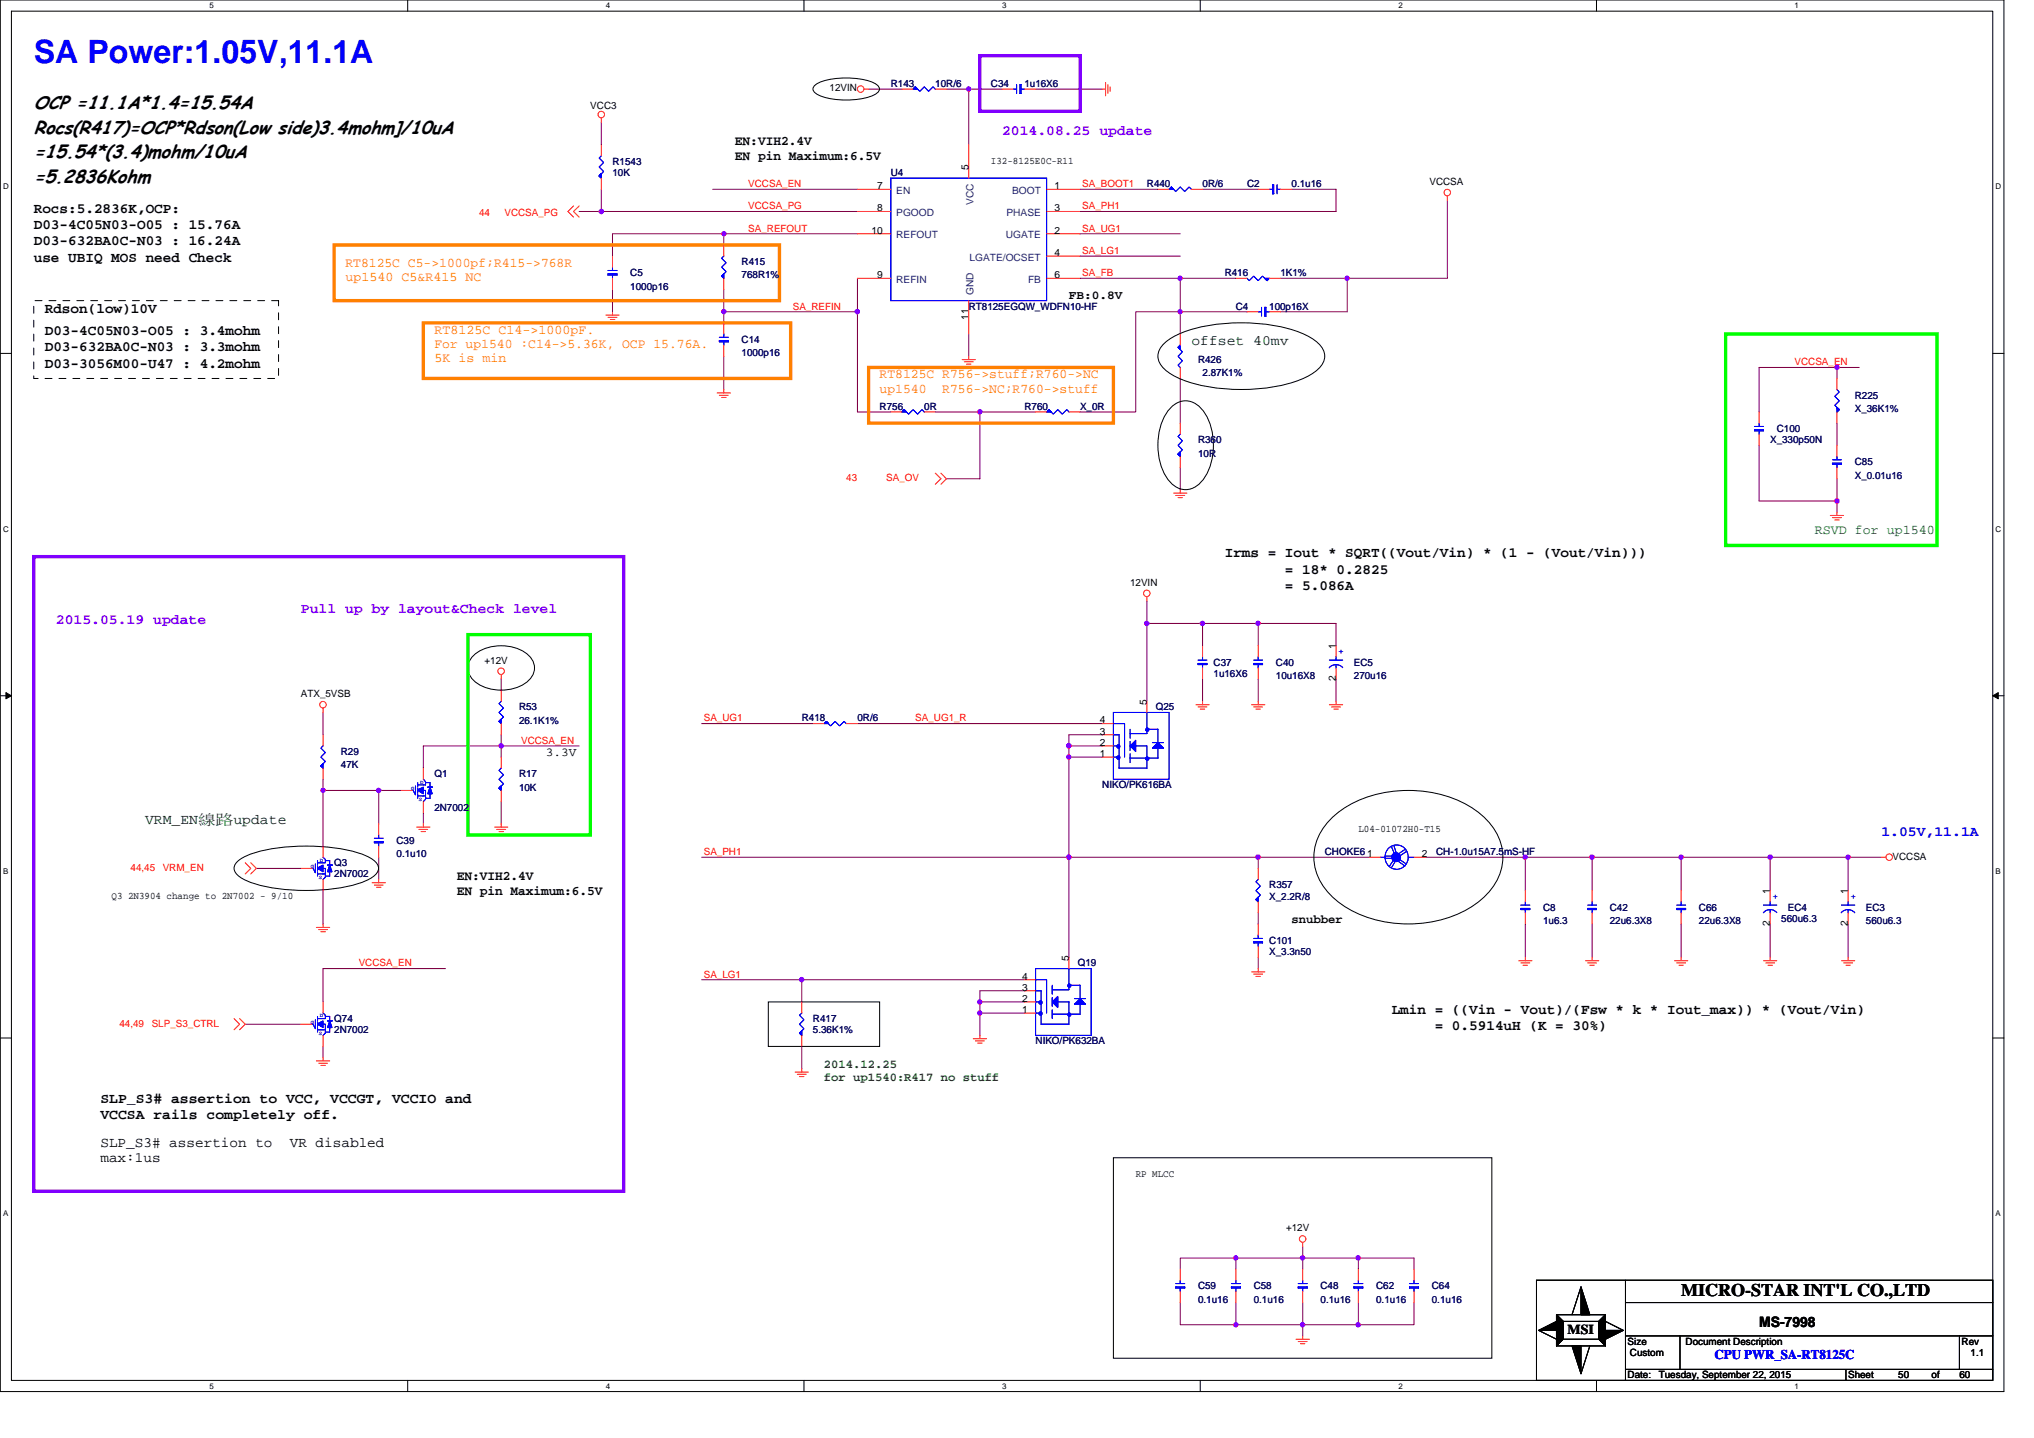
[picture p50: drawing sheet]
<svg xmlns="http://www.w3.org/2000/svg" width="297mm" height="210mm" viewBox="0 0 297 210" stroke-linecap="round" stroke-linejoin="round" font-family="sans-serif">
<defs><g id="words">
<text font-size="4.7" fill="#00f" x="4.9" y="9.2">SA Power:1.05V,11.1A</text>
<g font-size="2.7">
<text x="4.9" y="15.9">OCP =11.1A*1.4=15.54A</text>
<text x="4.9" y="23.1">=15.54*(3.4)mohm/10uA</text>
<text x="4.9" y="19.5">Rocs(R417)=OCP*Rdson(Low side)3.4mohm]/10uA</text>
<text x="4.9" y="26.7">=5.2836Kohm</text>
</g>
<text font-size="2.6" x="245.5" y="189.3">MICRO-STAR INT'L CO.,LTD</text>
<g font-size="2.1" fill="#8000ff">
<text x="146.3" y="19.6">2014.08.25 update</text>
<text x="43.9" y="89.5">Pull up by layout&amp;Check level</text>
<text x="8.2" y="91.2">2015.05.19 update</text>
</g>
<g font-size="2.1">
<text x="4.9" y="31">Rocs:5.2836K,OCP:</text>
<text x="4.9" y="33.4">D03-4C05N03-O05 : 15.76A</text>
<text x="4.9" y="35.8">D03-632BA0C-N03 : 16.24A</text>
<text x="4.9" y="38.2">use UBIQ MOS need Check</text>
<text x="6.5" y="45.7">Rdson(low)10V</text>
<text x="6.5" y="48.9">D03-4C05N03-O05 : 3.4mohm</text>
<text x="6.5" y="51.3">D03-632BA0C-N03 : 3.3mohm</text>
<text x="6.5" y="53.7">D03-3056M00-U47 : 4.2mohm</text>
<text x="178.9" y="81.4">Irms = Iout * SQRT((Vout/Vin) * (1 - (Vout/Vin)))</text>
<text x="187.7" y="83.8">= 18* 0.2825</text>
<text x="187.7" y="86.2">= 5.086A</text>
<text x="203.2" y="148.1">Lmin = ((Vin - Vout)/(Fsw * k * Iout_max)) * (Vout/Vin)</text>
<text x="209.5" y="150.5">= 0.5914uH (K = 30%)</text>
<text x="14.7" y="161.1">SLP_S3# assertion to VCC, VCCGT, VCCIO and</text>
<text x="14.7" y="167.5">SLP_S3# assertion to</text>
<text x="14.7" y="163.5">VCCSA rails completely off.</text>
<text x="42.3" y="167.5">VR disabled</text>
<text x="14.7" y="169.7">max:1us</text>
<text x="256.9" y="193.8">MS-7998</text>
</g>
<g font-size="2.1" fill="#004000">
<text x="174" y="50.4">offset 40mv</text>
<text x="21.2" y="120.4">VRM_EN線路update</text>
</g>
<text font-size="2.1" fill="#00f" x="274.8" y="122">1.05V,11.1A</text>
<text font-size="2" x="228.9" y="194.8">MSI</text>
<g font-size="1.9">
<text x="107.3" y="21.1">EN:VIH2.4V</text>
<text x="107.3" y="23.4">EN pin Maximum:6.5V</text>
<text x="66.7" y="128.4">EN:VIH2.4V</text>
<text x="66.7" y="130.7">EN pin Maximum:6.5V</text>
</g>
<g font-size="1.9" fill="#ff8000">
<text x="50.4" y="39">RT8125C C5-&gt;1000pf;R415-&gt;768R</text>
<text x="50.4" y="41.1">up1540 C5&amp;R415 NC</text>
<text x="63.4" y="50.8">For up1540 :C14-&gt;5.36K, OCP 15.76A.</text>
<text x="63.4" y="52.9">5K is min</text>
<text x="63.4" y="48.7">RT8125C C14-&gt;1000pF.</text>
<text x="128.5" y="55.2">RT8125C R756-&gt;stuff;R760-&gt;NC</text>
<text x="128.5" y="57.3">up1540</text>
<text x="137.6" y="57.3">R756-&gt;NC;R760-&gt;stuff</text>
</g>
<text font-size="1.9" fill="#008000" x="265" y="78">RSVD for up1540</text>
<text font-size="1.9" fill="#00f" x="250.4" y="198.5">CPU PWR_SA-RT8125C</text>
<g font-size="1.8">
<text x="156.1" y="43.7">FB:0.8V</text>
<text x="79.7" y="110.3">3.3V</text>
<text x="188.6" y="134.8">snubber</text>
</g>
<g font-size="1.8" fill="#008000">
<text x="120.3" y="155.9">2014.12.25</text>
<text x="120.3" y="157.9">for up1540:R417 no stuff</text>
</g>
<g font-size="1.5">
<text x="86.2" y="15.9">VCC3</text>
<text x="121.2" y="13.4">12VIN</text>
<text x="144.7" y="23.9">I32-8125E0C-R11</text>
<text x="128.1" y="27.6">7</text>
<text x="141.5" y="24.9" transform="rotate(-90 141.5 24.9)">5</text>
<text x="154" y="27.6">1</text>
<text x="208.8" y="27">VCCSA</text>
<text x="127.3" y="34.1">10</text>
<text x="128.1" y="30.9">8</text>
<text x="154" y="30.9">3</text>
<text x="154" y="34.1">2</text>
<text x="128.1" y="40.6">9</text>
<text x="154" y="37.4">4</text>
<text x="154" y="40.6">6</text>
<text x="141.5" y="46.7" transform="rotate(-90 141.5 46.7)">11</text>
<text x="165" y="85.5">12VIN</text>
<text x="195.1" y="94.8" transform="rotate(-90 195.1 94.8)">1</text>
<text x="43.9" y="101.8">ATX_5VSB</text>
<text x="70.8" y="96.9">+12V</text>
<text x="195.1" y="99.5" transform="rotate(-90 195.1 99.5)">2</text>
<text x="160.6" y="107.3">3</text>
<text x="160.6" y="105.6">4</text>
<text x="167.5" y="102.9" transform="rotate(-90 167.5 102.9)">5</text>
<text x="160.6" y="108.9">2</text>
<text x="160.6" y="110.5">1</text>
<text x="198.4" y="121.5">L04-01072H0-T15</text>
<text x="207.6" y="125.2">2</text>
<text x="276.4" y="125.5">VCCSA</text>
<text x="16.3" y="131.2">Q3 2N3904 change to 2N7002 - 9/10</text>
<text x="258.5" y="130.5" transform="rotate(-90 258.5 130.5)">1</text>
<text x="269.9" y="130.5" transform="rotate(-90 269.9 130.5)">1</text>
<text x="258.5" y="135.3" transform="rotate(-90 258.5 135.3)">2</text>
<text x="269.9" y="135.3" transform="rotate(-90 269.9 135.3)">2</text>
<text x="149.3" y="143">4</text>
<text x="156.1" y="140.3" transform="rotate(-90 156.1 140.3)">5</text>
<text x="149.3" y="146.3">2</text>
<text x="149.3" y="144.7">3</text>
<text x="149.3" y="147.9">1</text>
<text x="165.9" y="171.9">RP MLCC</text>
<text x="187.8" y="179.8">+12V</text>
<text x="237.7" y="196.4">Size</text>
<text x="246.2" y="196.4">Document Description</text>
<text x="286.5" y="196.4">Rev</text>
<text x="237.7" y="201.3">Date:</text>
<text x="238" y="198">Custom</text>
<text x="242.2" y="201.3">Tuesday, September 22, 2015</text>
<text x="269.9" y="201.3">Sheet</text>
<text x="277.2" y="201.3">50</text>
<text x="282.1" y="201.3">of</text>
<text x="286.1" y="201.3">60</text>
<text x="287.8" y="198">1.1</text>
</g>
<g font-size="1.5" fill="#000080">
<text x="130.1" y="12.7">R143</text>
<text x="136.6" y="12.7">10R/6</text>
<text x="144.7" y="12.7">C34</text>
<text x="149.6" y="12.7">1u16X6</text>
<text x="89.4" y="24.1">R1543</text>
<text x="89.4" y="25.7">10K</text>
<text x="130.1" y="25.7">U4</text>
<text x="167.5" y="27.3">R440</text>
<text x="175.6" y="27.3">0R/6</text>
<text x="182.1" y="27.3">C2</text>
<text x="188.6" y="27.3">0.1u16</text>
<text x="92.1" y="40.3">C5</text>
<text x="108.3" y="38.7">R415</text>
<text x="108.3" y="40.7">768R1%</text>
<text x="178.9" y="40.3">R416</text>
<text x="187" y="40.3">1K1%</text>
<text x="92.1" y="42.3">1000p16</text>
<text x="141.5" y="45.2">RT8125EGQW_WDFN10-HF</text>
<text x="180.5" y="45.2">C4</text>
<text x="185.4" y="45.2">100p16X</text>
<text x="108.3" y="50.1">C14</text>
<text x="108.3" y="52">1000p16</text>
<text x="175" y="53">R426</text>
<text x="128.5" y="59.8">R756</text>
<text x="135" y="59.8">0R</text>
<text x="149.6" y="59.8">R760</text>
<text x="157.7" y="59.8">X_0R</text>
<text x="175.6" y="55">2.87K1%</text>
<text x="270.9" y="58.2">R225</text>
<text x="175" y="64.7">R360</text>
<text x="258.5" y="64.7">X_330p50N</text>
<text x="259.5" y="63.1">C100</text>
<text x="270.9" y="60.2">X_36K1%</text>
<text x="175" y="66.7">10R</text>
<text x="270.9" y="68">C85</text>
<text x="270.9" y="69.9">X_0.01u16</text>
<text x="177.2" y="97.2">C37</text>
<text x="177.2" y="98.8">1u16X6</text>
<text x="186.3" y="97.2">C40</text>
<text x="186.3" y="99.2">10u16X8</text>
<text x="197.7" y="97.2">EC5</text>
<text x="197.7" y="99.2">270u16</text>
<text x="75.8" y="103.7">R53</text>
<text x="75.8" y="105.7">26.1K1%</text>
<text x="117.1" y="105.3">R418</text>
<text x="125.2" y="105.3">0R/6</text>
<text x="168.8" y="103.7">Q25</text>
<text x="49.8" y="110.2">R29</text>
<text x="49.8" y="112.2">47K</text>
<text x="63.4" y="113.5">Q1</text>
<text x="75.8" y="113.5">R17</text>
<text x="63.4" y="118.4">2N7002</text>
<text x="75.8" y="115.4">10K</text>
<text x="161" y="115.1">NIKO/PK616BA</text>
<text x="57.9" y="123.2">C39</text>
<text x="57.9" y="125.2">0.1u10</text>
<text x="193.5" y="124.9">CHOKE61</text>
<text x="209.7" y="124.9">CH-1.0u15A7.5mS-HF</text>
<text x="48.8" y="126.5">Q3</text>
<text x="48.8" y="128.1">2N7002</text>
<text x="185.4" y="129.7">R357</text>
<text x="185.4" y="131.4">X_2.2R/8</text>
<text x="185.4" y="137.9">C101</text>
<text x="225.4" y="133">C8</text>
<text x="225.4" y="134.9">1u6.3</text>
<text x="235.1" y="133">C42</text>
<text x="235.1" y="134.9">22u6.3X8</text>
<text x="248.1" y="133">C66</text>
<text x="248.1" y="134.9">22u6.3X8</text>
<text x="260.1" y="134.6">560u6.3</text>
<text x="261.1" y="133">EC4</text>
<text x="272.5" y="133">EC3</text>
<text x="272.5" y="134.9">560u6.3</text>
<text x="157.4" y="141.1">Q19</text>
<text x="185.4" y="139.5">X_3.3n50</text>
<text x="48.8" y="149.2">Q74</text>
<text x="118.7" y="149.2">R417</text>
<text x="48.8" y="150.9">2N7002</text>
<text x="118.7" y="150.9">5.36K1%</text>
<text x="151.2" y="152.5">NIKO/PK632BA</text>
<text x="175" y="188.3">C59</text>
<text x="175" y="190.2">0.1u16</text>
<text x="183.1" y="188.3">C58</text>
<text x="183.1" y="190.2">0.1u16</text>
<text x="192.8" y="188.3">C48</text>
<text x="192.8" y="190.2">0.1u16</text>
<text x="201" y="188.3">C62</text>
<text x="201" y="190.2">0.1u16</text>
<text x="209.1" y="188.3">C64</text>
<text x="209.1" y="190.2">0.1u16</text>
</g>
<g font-size="1.5" fill="#f00">
<text x="109.3" y="27.3">VCCSA_EN</text>
<text x="158" y="27.3">SA_BOOT1</text>
<text x="70" y="31.6">44</text>
<text x="73.7" y="31.6">VCCSA_PG</text>
<text x="109.3" y="33.8">SA_REFOUT</text>
<text x="109.3" y="30.6">VCCSA_PG</text>
<text x="158" y="30.6">SA_PH1</text>
<text x="158" y="33.8">SA_UG1</text>
<text x="158" y="40.3">SA_FB</text>
<text x="158" y="37.1">SA_LG1</text>
<text x="115.8" y="45.2">SA_REFIN</text>
<text x="262.1" y="53.3">VCCSA_EN</text>
<text x="123.6" y="70.3">43</text>
<text x="129.4" y="70.3">SA_OV</text>
<text x="102.8" y="105.3">SA_UG1</text>
<text x="133.7" y="105.3">SA_UG1_R</text>
<text x="76.1" y="108.6">VCCSA_EN</text>
<text x="102.8" y="124.9">SA_PH1</text>
<text x="19.1" y="127.1">44,45</text>
<text x="23.8" y="127.1">VRM_EN</text>
<text x="52.4" y="141.1">VCCSA_EN</text>
<text x="102.8" y="142.7">SA_LG1</text>
<text x="17.4" y="149.9">44,49</text>
<text x="22.2" y="149.9">SLP_S3_CTRL</text>
</g>
<g font-size="1.5" fill="#004080">
<text x="130.9" y="28.3">EN</text>
<text x="142.2" y="30" transform="rotate(-90 142.2 30)">VCC</text>
<text x="147.8" y="28.3">BOOT</text>
<text x="130.9" y="31.5">PGOOD</text>
<text x="130.9" y="34.8">REFOUT</text>
<text x="146.9" y="34.8">UGATE</text>
<text x="147" y="31.5">PHASE</text>
<text x="130.9" y="41.3">REFIN</text>
<text x="141.6" y="38.1">LGATE/OCSET</text>
<text x="150.1" y="41.3">FB</text>
<text x="142.2" y="43.1" transform="rotate(-90 142.2 43.1)">GND</text>
</g>
<g font-size="1.5" fill="#00f">
<text x="195.5" y="94.8" transform="rotate(90 195.5 94.8)">+</text>
<text x="258.9" y="130.5" transform="rotate(90 258.9 130.5)">+</text>
<text x="270.3" y="130.5" transform="rotate(90 270.3 130.5)">+</text>
</g>
<g font-size="1.2">
<text x="30.6" y="1.2">5</text>
<text x="88.5" y="1.2">4</text>
<text x="146.3" y="1.2">3</text>
<text x="204.2" y="1.2">2</text>
<text x="262.1" y="1.2">1</text>
<text x=".5" y="27.6">D</text>
<text x="291.4" y="27.6">D</text>
<text x=".5" y="77.6">C</text>
<text x="291.4" y="77.6">C</text>
<text x=".5" y="127.6">B</text>
<text x="291.4" y="127.6">B</text>
<text x=".5" y="177.6">A</text>
<text x="291.4" y="177.6">A</text>
<text x="30.6" y="202.8">5</text>
<text x="88.5" y="202.8">4</text>
<text x="146.3" y="202.8">3</text>
<text x="204.2" y="202.8">2</text>
<text x="262.1" y="202.8">1</text>
</g>
<g font-size=".8" fill="#00f">
<text x="60" y="115.4">G</text>
<text x="61.2" y="117">S</text>
<text x="61.3" y="114.4">D</text>
<text x="46.7" y="125.8">D</text>
<text x="45.4" y="126.8">G</text>
<text x="46.5" y="128.4">S</text>
<text x="45.4" y="149.5">G</text>
<text x="46.7" y="148.6">D</text>
<text x="46.5" y="151.2">S</text>
</g>
</g></defs>
<path d="M0 0h292.6v203.2h-292.6zM1.7 1.6h289.3v200h-289.3z" fill="none" stroke="#000" stroke-width=".15"/>
<g fill="#fff">
<path d="M30.6 .2h.6v1.3h-.6z"/>
<path d="M30.6 201.8h.6v1.3h-.6z"/>
</g>
<path d="M59.5 0v1.6M59.5 201.6v1.6" fill="none" stroke="#000" stroke-width=".15"/>
<g fill="#fff">
<path d="M88.5 .2h.6v1.3h-.6z"/>
<path d="M88.5 201.8h.6v1.3h-.6z"/>
</g>
<path d="M117.4 0v1.6M117.4 201.6v1.6" fill="none" stroke="#000" stroke-width=".15"/>
<g fill="#fff">
<path d="M146.3 .2h.7v1.3h-.7z"/>
<path d="M146.3 201.8h.7v1.3h-.7z"/>
</g>
<path d="M175.3 0v1.6M175.3 201.6v1.6" fill="none" stroke="#000" stroke-width=".15"/>
<g fill="#fff">
<path d="M204.2 .2h.6v1.3h-.6z"/>
<path d="M204.2 201.8h.6v1.3h-.6z"/>
</g>
<path d="M233.1 0v1.6M233.1 201.6v1.6" fill="none" stroke="#000" stroke-width=".15"/>
<g fill="#fff">
<path d="M262.1 .2h.6v1.3h-.6z"/>
<path d="M262.1 201.8h.6v1.3h-.6z"/>
<path d="M.5 26.6h.8v1.3h-.8z"/>
<path d="M291.4 26.6h.9v1.3h-.9z"/>
<path d="M.5 76.6h.8v1.3h-.8z"/>
<path d="M291.4 76.6h.9v1.3h-.9z"/>
</g>
<path d="M0 51.6h1.7M291 51.6h1.6" fill="none" stroke="#000" stroke-width=".15"/>
<g fill="#fff">
<path d="M.5 126.6h.7v1.3h-.7z"/>
<path d="M291.4 126.6h.8v1.3h-.8z"/>
</g>
<path d="M0 101.6h1.7M291 101.6h1.6" fill="none" stroke="#000" stroke-width=".15"/>
<path d="M.9 101.1l.8 .5-.8 .4zM291 101.6l.8-.5v.9z" fill="#000" stroke="#000" stroke-width=".15"/>
<g fill="#fff">
<path d="M.5 176.6h.7v1.2h-.7z"/>
<path d="M291.4 176.6h.8v1.2h-.8z"/>
</g>
<g fill="none" stroke="#000" stroke-width=".15">
<path d="M119.1 12.4a10.5 10.5 0 0 1 7.2-.7 3.4 3.4 0 0 1 2 1l.1 .3a1.71 1.71 0 0 1-1.4 1.1 12.1 12.1 0 0 1-7.5-.2l-.7-.6-.1-.3 .1-.3zM170.1 50.1a13 13 0 0 1 6.4-2.6 27.2 27.2 0 0 1 13.4 1.1 6 6 0 0 1 3.4 2.7 2.38 2.38 0 0 1-.8 2.6 13 13 0 0 1-6.5 2.6 27.2 27.2 0 0 1-13.3-1.1 6 6 0 0 1-3.5-2.7 2.38 2.38 0 0 1 .9-2.6zM170.7 59.8a2.92 2.92 0 0 1 4.8 0 9.1 9.1 0 0 1 0 10.4 2.91 2.91 0 0 1-4.8 0 9.1 9.1 0 0 1 0-10.4zM69.1 95.7a6.4 6.4 0 0 1 8.1 0 2.48 2.48 0 0 1-.6 4.1 6.5 6.5 0 0 1-7.5-.5 2.4 2.4 0 0 1 0-3.6zM194 119.9a15.6 15.6 0 0 1 11.7-4.5 16 16 0 0 1 11.6 4.5 7.4 7.4 0 0 1 0 10.5 15.6 15.6 0 0 1-11.6 4.5 15.9 15.9 0 0 1-11.7-4.5 7.4 7.4 0 0 1 0-10.5zM34.6 125.8a10.8 10.8 0 0 1 5.7-2 29.8 29.8 0 0 1 12.4 .9 4.3 4.3 0 0 1 2.5 1.6 1.45 1.45 0 0 1-.9 1.8 15.6 15.6 0 0 1-6.5 1.8 28.2 28.2 0 0 1-11-1 4.3 4.3 0 0 1-2.5-1.6l-.1-.5 .1-.5zM0 151.6h1.7M112.2 146.3h16.3v6.5h-16.3zM291 151.6h1.6M162.6 169.1h55.3v29.2h-55.3zM224.4 186.9h66.6v14.7h-66.6zM224.7 194.3l2.6 1.3"/>
<path d="M227.3 192h7.2v4.5h-7.2zM227.3 192l1 1M228.3 193h5.2v2.6h-5.2zM228.3 195.6l-1 .9M230.9 187.9l-1.3 4.1M232.2 196.5l-1.3 4.1M233.5 195.6l1 .9M234.5 193l2.6 1.3M234.5 192l-1 1M237.4 190.2h53.6M237.4 186.9v14.7M237.4 200h53.6"/>
<path d="M237.4 195.1h53.6M245.3 195.1v4.9M269.6 200v1.6M286.1 195.1v4.9"/>
</g>
<g fill="none" stroke="#800040" stroke-width=".15">
<path d="M87.8 17.9v3.2M126.8 13h4.9M138.2 13h3.3M141.5 13h4.8M141.5 13v8.1M151.2 13h9.8M84.6 30.9h3.2M87.8 30.9h37.4M87.8 27.6v3.3M104.1 27.6h21.1M105.7 34.1v1.7M105.7 34.1h-16.3v3.3"/>
<path d="M105.7 34.1h19.5M157.7 34.1h14.7M157.7 37.4h14.7M157.7 27.6h11.4M175.6 27.6h8.1M188.6 27.6h6.5v3.3h-37.4M211.4 29.3v11.3h-14.7M89.4 42.3v3.2M105.7 45.5v1.6M105.7 42.3v3.2M105.7 52v4.9M105.7 45.5h19.5"/>
<path d="M125.2 40.6v4.9M125.2 45.5v14.7h4.9M141.5 48.8v3.2M157.7 40.6h14.7M172.4 45.5h9.7M172.4 45.5v3.3M172.4 40.6v4.9M172.4 45.5h-6.5v14.7h-8.2M172.4 55.3v6.5M172.4 40.6h8.1M187 40.6h9.7M196.7 40.6v4.9h-9.7"/>
<path d="M268.3 55.3v-1.6h-11.4v6.5M268.3 53.7h3.2M136.6 60.2h6.5M143.1 60.2v9.7h-4.9M143.1 60.2h8.1M172.4 68.3v3.2M256.9 65v8.2h11.4M268.3 61.8v3.2M268.3 73.2v1.6M268.3 69.9v3.3M73.2 99.2v1.6M167.5 91h8.1"/>
<path d="M167.5 91v11.4M167.5 87.8v3.2M175.6 99.2v3.2M175.6 91h19.5v3.3M175.6 91v3.3M183.7 99.2v3.2M183.7 91v3.3M195.1 99.2v3.2M47.2 115.4h8.1v4.9M47.2 104v3.3M47.2 113.8v1.6M47.2 115.4v8.1"/>
<path d="M55.3 115.4h3.3M61.8 118.7v1.6M73.2 117.1v3.2M73.2 107.3v1.6M73.2 108.9h-11.4v3.3M73.2 108.9v1.7M73.2 108.9h11.4M102.5 105.7h16.2M125.2 105.7h35.8M156.1 110.6v14.6M156.1 108.9v1.7M156.1 108.9h4.9"/>
<path d="M156.1 110.6h4.9M161 107.3h-4.9v1.6M37.4 126.8h6.5M47.2 130v4.9M55.3 125.2v3.2M102.5 125.2h53.6M156.1 125.2v14.6M156.1 125.2h27.6M183.7 125.2h16.3M183.7 139.8v1.6M183.7 133.3v1.6M183.7 125.2v1.6"/>
<path d="M208.1 125.2h14.7M222.8 125.2h9.7M222.8 125.2v4.8M222.8 134.9v4.9M232.5 125.2v4.8M232.5 134.9v4.9M232.5 125.2h13M245.5 134.9v4.9M245.5 125.2v4.8M245.5 125.2h13M258.5 125.2v4.8M258.5 134.9v4.9"/>
<path d="M258.5 125.2h11.4M269.9 125.2h4.9M269.9 125.2v4.8M269.9 134.9v4.9M35.8 149.6h8.1M47.2 152.8v1.6M65.1 141.4h-17.9v4.9M102.5 143.1h14.6v3.2M117.1 143.1h32.5M117.1 152.8v3.3M143.1 146.3h6.5M143.1 146.3v1.6h6.5"/>
<path d="M143.1 147.9v3.3M149.6 144.7h-6.5v1.6M172.4 190.2v3.2h8.1M180.5 183.7h-8.1v1.6M180.5 190.2v3.2h9.7M190.2 193.4h8.2M190.2 183.7h-9.7v1.6M190.2 182.1v1.6M190.2 190.2v3.2M190.2 183.7v1.6M190.2 193.4v1.7M190.2 183.7h8.2"/>
<path d="M198.4 185.3v-1.6h8.1v1.6M198.4 190.2v3.2M206.5 190.2v3.2h-8.1"/>
</g>
<g fill="#f0f" stroke="#f0f" stroke-width=".15">
<circle cx="105.7" cy="34.1" r=".31"/>
<circle cx="105.7" cy="45.5" r=".32"/>
<circle cx="268.3" cy="53.6" r=".32"/>
<circle cx="175.6" cy="91" r=".31"/>
<circle cx="183.7" cy="91" r=".31"/>
<circle cx="172.3" cy="45.5" r=".32"/>
<circle cx="172.3" cy="40.6" r=".32"/>
<circle cx="156.1" cy="108.9" r=".32"/>
<circle cx="143.1" cy="147.9" r=".31"/>
<circle cx="143.1" cy="146.3" r=".32"/>
<circle cx="156.1" cy="125.2" r=".32"/>
<circle cx="156.1" cy="110.5" r=".32"/>
<circle cx="117.1" cy="143" r=".32"/>
<circle cx="167.5" cy="91" r=".31"/>
<circle cx="269.9" cy="125.2" r=".32"/>
<circle cx="196.7" cy="40.6" r=".32"/>
<circle cx="222.7" cy="125.2" r=".32"/>
<circle cx="258.5" cy="125.2" r=".32"/>
<circle cx="141.5" cy="13" r=".32"/>
<circle cx="268.3" cy="73.1" r=".32"/>
<circle cx="183.7" cy="125.2" r=".32"/>
<circle cx="87.8" cy="30.9" r=".32"/>
<circle cx="47.2" cy="115.4" r=".31"/>
<circle cx="55.3" cy="115.4" r=".31"/>
<circle cx="73.2" cy="108.9" r=".32"/>
<circle cx="143.1" cy="60.1" r=".32"/>
<circle cx="125.2" cy="45.5" r=".32"/>
<circle cx="180.5" cy="183.7" r=".32"/>
<circle cx="190.2" cy="183.7" r=".32"/>
<circle cx="180.5" cy="193.4" r=".32"/>
<circle cx="190.2" cy="193.4" r=".32"/>
<circle cx="198.3" cy="183.7" r=".32"/>
<circle cx="198.3" cy="193.4" r=".32"/>
<circle cx="245.5" cy="125.2" r=".32"/>
<circle cx="232.5" cy="125.2" r=".32"/>
</g>
<g fill="none" stroke="#f00" stroke-width=".15">
<path d="M87.8 17.2v.7M126.2 13h.6M131.7 13h1.6M136.6 13h1.6M146.3 13h1.7M149.6 13h1.6M161 13h.5M161.5 12v2M161.8 12.4v1.3M162.1 12.7v.6M83.8 30.1l-.9 .8 .9 .8M84.6 30.1l-.8 .8 .8 .8"/>
<path d="M87.8 21.1v1.7M87.8 26v1.6M89.4 37.4v1.6M105.7 35.8v1.6M125.2 27.6h4.9M125.2 34.1h4.9M125.2 30.9h4.9M141.5 21.1v4.9M152.8 27.6h4.9M152.8 34.1h4.9M152.8 30.9h4.9M152.8 37.4h4.9"/>
<path d="M169.1 27.6h1.6M174 27.6h1.6M183.7 27.6h1.7M187 27.6h1.6M211.4 28.6v.7M88.5 46h1.9M88.8 46.3h1.3M89.1 46.7h.7M89.4 45.5v.5M89.4 40.6v1.7M104.7 57.4h2M105 57.7h1.4"/>
<path d="M105.4 58h.6M105.7 56.9v.5M105.7 40.6v1.7M105.7 47.1v1.7M105.7 50.4v1.6M125.2 40.6h4.9M140.5 52.5h1.9M140.8 52.8h1.3M141.1 53.2h.7M141.5 52v.5M141.5 43.9v4.9M152.8 40.6h4.9"/>
<path d="M172.4 48.8v1.6M172.4 53.7v1.6M180.5 40.6h1.6M182.1 45.5h1.6M185.4 45.5h1.6M185.4 40.6h1.6M268.3 55.3v1.6M130.1 60.2h1.6M135 60.2h1.6M136.6 69.1l.8 .8-.8 .8M137.4 69.1l.8 .8-.8 .8M151.2 60.2h1.6"/>
<path d="M156.1 60.2h1.6M171.4 72h1.9M171.7 72.3h1.3M172 72.7h.7M172.4 71.5v.5M172.4 61.8v1.6M172.4 66.7v1.6M256.9 60.2v1.6M256.9 63.4v1.6M267.3 75.3h1.9M267.6 75.6h1.3M267.9 75.9h.7"/>
<path d="M268.3 74.8v.5M268.3 60.2v1.6M268.3 65v1.7M268.3 68.3v1.6M73.2 98.5v.7M167.5 87.1v.7M175.6 94.3v1.6M175.6 97.5v1.7M183.7 94.3v1.6M183.7 97.5v1.7M195.1 94.3v1.6M195.1 97.5v1.7"/>
<path d="M47.2 103.4v.6M47.2 107.3v1.6M47.2 112.2v1.6M58.6 115.4h1.6M61.8 112.2v1.6M61.8 117.1v1.6M73.2 100.8v1.6M73.2 105.7v1.6M73.2 110.6v1.6M73.2 115.4v1.7M118.7 105.7h1.6M123.6 105.7h1.6"/>
<path d="M161 105.7h1.6M161 108.9h1.6M161 107.3h1.6M161 110.6h1.6M167.5 102.4v1.6M174.6 102.9h2M175 103.2h1.3M175.3 103.5h.6M175.6 102.4v.5M182.8 102.9h1.9M183.1 103.2h1.3M183.4 103.5h.7"/>
<path d="M183.7 102.4v.5M194.1 102.9h2M194.5 103.2h1.3M194.8 103.5h.6M195.1 102.4v.5M35.8 126l.8 .8-.8 .8M36.6 126l.8 .8-.8 .8M43.9 126.8h1.7M46.2 135.4h2M46.5 135.7h1.3M46.9 136.1h.6M47.2 134.9v.5"/>
<path d="M47.2 123.5v1.7M47.2 128.4v1.6M54.3 128.9h2M54.7 129.2h1.3M55 129.6h.6M55.3 128.4v.5M55.3 120.3v1.6M55.3 123.5v1.7M60.9 120.8h1.9M61.2 121.1h1.3M61.5 121.4h.6M61.8 120.3v.5"/>
<path d="M72.2 120.8h2M72.5 121.1h1.3M72.9 121.4h.6M73.2 120.3v.5M156.1 139.8v1.6M183.7 126.8v1.6M183.7 131.7v1.6M183.7 134.9v1.6M183.7 138.2v1.6M200 125.2h1.6M206.5 125.2h1.6M222.8 139.8v.5"/>
<path d="M222.8 130v1.7M222.8 133.3v1.6M232.5 139.8v.5M232.5 130v1.7M232.5 133.3v1.6M245.5 139.8v.5M245.5 130v1.7M245.5 133.3v1.6M258.5 139.8v.5M258.5 130v1.7M258.5 133.3v1.6M269.9 139.8v.5"/>
<path d="M269.9 130v1.7M269.9 133.3v1.6M274.8 125.2h.6M34.2 148.7l.8 .9-.8 .8M35 148.7l.8 .9-.8 .8M43.9 149.6h1.7M46.2 154.9h2M46.5 155.3h1.3M46.9 155.6h.6M47.2 154.4v.5M47.2 146.3v1.6M47.2 151.2v1.6"/>
<path d="M116.1 156.5h2M116.4 156.9h1.3M116.8 157.2h.6M117.1 156.1v.4M117.1 146.3v1.6M117.1 151.2v1.6M142.1 151.7h2M142.4 152h1.3M142.8 152.3h.6M143.1 151.2v.5M149.6 146.3h1.6M149.6 144.7h1.6"/>
<path d="M149.6 143.1h1.6M149.6 147.9h1.6M182.8 141.9h1.9M183.1 142.2h1.3M183.4 142.6h.7M183.7 141.4v.5M221.8 140.3h1.9M222.1 140.6h1.3M222.4 140.9h.7M231.5 140.3h2M231.9 140.6h1.2M232.2 140.9h.6"/>
<path d="M244.5 140.3h2M244.9 140.6h1.3M245.2 140.9h.6M257.5 140.3h2M257.9 140.6h1.3M258.2 140.9h.6M268.9 140.3h2M269.2 140.6h1.3M269.6 140.9h.6M172.4 185.3v1.6M172.4 188.6v1.6M180.5 185.3v1.6"/>
<path d="M180.5 188.6v1.6M189.3 195.6h1.9M189.6 195.9h1.3M189.9 196.2h.7M190.2 195.1v.5M190.2 181.4v.7M190.2 185.3v1.6M190.2 188.6v1.6M198.4 185.3v1.6M198.4 188.6v1.6M206.5 185.3v1.6M206.5 188.6v1.6"/>
<circle cx="87.8" cy="16.7" r=".48"/>
<circle cx="125.7" cy="13" r=".48"/>
<circle cx="211.4" cy="28.1" r=".48"/>
<circle cx="73.2" cy="98" r=".48"/>
<circle cx="167.5" cy="86.6" r=".48"/>
<circle cx="47.2" cy="102.9" r=".48"/>
<circle cx="275.9" cy="125.2" r=".48"/>
<circle cx="190.2" cy="180.9" r=".48"/>
</g>
<g fill="#000" stroke="#000" stroke-width=".15">
<path d="M224.7 194.3l2.6-1.3v1.3zM230.9 187.9l1.3 4.1h-1.3zM234.5 194.3h2.6l-2.6 1.3zM229.6 196.5h1.3v4.1z"/>
<path d="M227.3 192l1 1v2.6l-1 .9z" fill-rule="evenodd"/>
<path d="M227.3 192l1 1v2.6l-1 .9z" fill-rule="evenodd"/>
<path d="M227.3 192l1 1v2.6l-1 .9z" fill-rule="evenodd"/>
<path d="M234.5 192v4.5l-1-.9v-2.6z" fill-rule="evenodd"/>
<path d="M234.5 192v4.5l-1-.9v-2.6z" fill-rule="evenodd"/>
<path d="M234.5 192v4.5l-1-.9v-2.6z" fill-rule="evenodd"/>
</g>
<path d="M4.9 43.9h35.8v11.4h-35.8z" fill="none" stroke="#000" stroke-width=".15" stroke-dasharray="1 1 1 1 1 1 1 1"/>
<path d="M252 48.8h30.9v30.9h-30.9zM68.3 92.7h17.9v29.2h-17.9z" fill="none" stroke="#0f0" stroke-width=".49"/>
<path d="M143.1 8.1h14.6v8.2h-14.6zM4.9 81.3h86.2v92.6h-86.2z" fill="none" stroke="#8000ff" stroke-width=".49"/>
<path d="M48.8 35.8h65v8.1h-65zM61.8 47.1h53.7v8.2h-53.7zM126.8 53.7h35.8v8.1h-35.8z" fill="none" stroke="#ff8000" stroke-width=".49"/>
<g fill="none" stroke="#00f" stroke-width=".15">
<path d="M133.3 13l.4-.3 .6 .6 .7-.6 .6 .6 .7-.6 .3 .3M148 13h.5M148.5 12.4v1.3M148.9 12.4h.2v1.3h-.2zM149.1 13h.5M87.8 22.8l-.3 .3 .7 .6-.7 .7 .7 .6-.7 .7 .3 .3M88.8 40h1.3v.2h-1.3zM88.8 39.5h1.3M89.4 39v.5M105.7 37.4l-.3 .3 .6 .7-.6 .6 .6 .7-.6 .6 .3 .3M130.1 26h22.7v17.9h-22.7zM170.7 27.6l.4-.3 .6 .7 .7-.7 .6 .7 .6-.7 .4 .3"/>
<path d="M185.4 27.6h.4M185.8 27h.2v1.3h-.2zM186.5 27v1.3M186.5 27.6h.5M89.4 40.2v.4M105 49.7h1.4v.2h-1.4zM105 49.3h1.4M105.7 49.9v.5M105.7 48.8v.5M172.4 50.4l-.4 .3 .7 .7-.7 .6 .7 .7-.7 .6 .4 .4M182.1 40.6l.3 .4 .7-.7 .6 .7 .7-.7 .6 .7 .4-.4M183.7 45.5h.5"/>
<path d="M184.2 44.9v1.3M184.7 44.9v1.3h.2v-1.3h-.2M184.9 45.5h.5M268.3 56.9l.3 .3-.7 .7 .7 .6-.7 .7 .7 .6-.3 .4M131.7 60.2l.3-.4 .7 .7 .6-.7 .7 .7 .6-.7 .4 .4M152.8 60.2l.4-.4 .6 .7 .7-.7 .6 .7 .7-.7 .3 .4M172.4 63.4l-.4 .3 .7 .7-.7 .6 .7 .7-.7 .6 .4 .4M256.2 62.3h1.3M256.2 62.8h1.3v.1h-1.3zM256.9 62.9v.5M256.9 61.8v.5M267.6 67.6h1.3v.2h-1.3z"/>
<path d="M267.6 67.1h1.3M268.3 67.8v.5M268.3 66.7v.4M175 96.9h1.3v.1h-1.3zM175 96.4h1.3M175.6 97v.5M175.6 95.9v.5M183.1 96.9h1.3v.1h-1.3zM183.1 96.4h1.3M183.7 97v.5M183.7 95.9v.5M194.1 96.4h2"/>
<path d="M195.1 97v.5M195.1 95.9v.5M196.1 97.5a1.25 1.25 0 0 0-1-.5 1.23 1.23 0 0 0-1 .5M47.2 108.9l-.3 .3 .6 .7-.6 .7 .6 .6-.6 .6 .3 .4M60.7 114.8v1.3l-.4-.7h-.1M61 116.2h1.1M61 114.3v.6M61 115.9v.7M61 115.1v.6M61.8 113.8l.3 .3v.5h-1.1M61.8 115.4h.3v1.3l-.3 .4M62.1 114.3h.7v2.3h-.7"/>
<path d="M62.5 114.9h.6zM73.2 112.2l-.3 .3 .6 .6-.6 .7 .6 .6-.6 .7 .3 .3M73.2 102.4l-.3 .3 .6 .7-.6 .6 .6 .7-.6 .6 .3 .4M120.3 105.7l.4-.4 .6 .7 .7-.7 .6 .7 .7-.7 .3 .4M162.6 104h8.1v9.8h-8.1zM162.6 105.7h1.6v4.9M162.6 108.9h.8M162.6 107.3h.8v1.6M162.6 110.6h.8M163.4 108.9v3.3h4.1v-3.3h-1.8M165 106.5v1.3M165 108.3v1.3"/>
<path d="M165 110.1v1.3M167.5 104v3.1h-2.5M167.5 106.5h1.6v1.9M168.3 108.4h1.6M169.1 109.2v1.5h-4.1M46.1 126.2v1.2l-.4-.6h-.1M46.4 127.6h1.1M46.4 125.7v.6M46.4 127.3v.6M46.4 126.5v.6M47.2 125.2l.3 .3v.5h-1.1M47.2 126.8h.3v1.3l-.3 .3"/>
<path d="M47.5 125.7h.7v2.2h-.7M47.8 126.3h.7zM54.7 122.9h1.3v.2h-1.3zM54.7 122.4h1.3M55.3 123.1v.4M55.3 121.9v.5M183.1 137.5h1.3v.2h-1.3zM183.1 137h1.3M183.7 128.4l-.3 .4 .7 .6-.7 .6 .7 .7-.7 .7 .3 .3M183.7 137.7v.5M183.7 136.5v.5M201.6 125.2h.7"/>
<path d="M202.3 125h.9M202.3 125.3h.9M202.8 123.9a1.72 1.72 0 0 1 2.4 .1 1.72 1.72 0 0 1 0 2.4 1.72 1.72 0 0 1-2.4 0 1.86 1.86 0 0 1 0-2.5zM203.2 123.7l.4 .8M203.6 125.5l-.7 1M203.6 123.5l.3 1M203.7 125.8l-.5 .8M204.1 125.7l1.1 .8M204.4 125.5l1 .7M205.2 124l-1 .7M205.4 124.4l-1 .6M205.7 125.2h.8"/>
<path d="M222.1 132.7h1.3v.1h-1.3zM222.1 132.2h1.3M222.8 132.8v.5M222.8 131.7v.5M231.9 132.2h1.2M231.9 132.7h1.2v.1h-1.2zM232.5 132.8v.5M232.5 131.7v.5M244.9 132.7h1.3v.1h-1.3zM244.9 132.2h1.3M245.5 132.8v.5M245.5 131.7v.5"/>
<path d="M257.5 132.2h2M258.5 132.8v.5M258.5 131.7v.5M259.5 133.3a1.25 1.25 0 0 0-1-.5 1.23 1.23 0 0 0-1 .5M268.9 133.3a1.3 1.3 0 0 1 2 0M268.9 132.2h2M269.9 132.8v.5M269.9 131.7v.5M46.1 148.9v1.3l-.4-.6h-.1M46.4 150.4h1.1M46.4 148.4v.7M46.4 150.1v.6"/>
<path d="M46.4 149.2v.7M47.2 147.9l.3 .4v.4h-1.1M47.2 149.6h.3v1.3l-.3 .3M47.5 148.4h.7v2.3h-.7M47.8 149.1h.7zM117.1 147.9l-.3 .4 .6 .6-.6 .7 .6 .6-.6 .7 .3 .3M151.2 141.4h8.2v9.8h-8.2zM151.2 143.1h1.6v4.8M151.2 146.3h.8M151.2 144.7h.8v1.6M151.2 147.9h.8M152 146.3v3.3h4.1v-3.3h-1.8"/>
<path d="M153.7 143.9v1.3M153.7 145.6v1.4M153.7 147.4v1.3M156.1 141.4v3.1h-2.4M156.1 143.9h1.6v1.9M156.9 145.8h1.6M157.7 146.6v1.5h-4M171.7 187.9h1.3v.2h-1.3zM171.7 187.4h1.3M172.4 188.1v.5M172.4 186.9v.5M179.8 187.9h1.3v.2h-1.3z"/>
<path d="M179.8 187.4h1.3M180.5 188.1v.5M180.5 186.9v.5M189.6 187.9h1.3v.2h-1.3zM189.6 187.4h1.3M190.2 188.1v.5M190.2 186.9v.5M197.7 187.9h1.3v.2h-1.3zM197.7 187.4h1.3M198.4 188.1v.5M198.4 186.9v.5M205.8 187.9h1.4v.2h-1.4z"/>
<path d="M205.8 187.4h1.4M206.5 188.1v.5M206.5 186.9v.5"/>
</g>
<g fill="#00f" stroke="#00f" stroke-width=".15">
<path d="M154.5 145.5v1.6l-.8-.8z"/>
<path d="M157.7 145.8l.8 .8h-1.6z"/>
<path d="M165.9 108.1v1.6l-.9-.8z"/>
<path d="M169.1 108.4l.8 .8h-1.6z"/>
<path d="M73.2 114.8v.6l-.3-.3z" fill-rule="evenodd"/>
<path d="M73.2 114.8v.6l-.3-.3z" fill-rule="evenodd"/>
<path d="M183.4 131.4l.3-.4v.7l-.3-.3 .3-.4z" fill-rule="evenodd"/>
<path d="M183.4 131.4l.3-.4v.7l-.3-.3 .3-.4z" fill-rule="evenodd"/>
<path d="M172.4 66v.7l-.4-.4z" fill-rule="evenodd"/>
<path d="M172.4 66v.7l-.4-.4z" fill-rule="evenodd"/>
<path d="M170.7 27.6l.4-.3 .3 .3-.3-.3 .3 .3z" fill-rule="evenodd"/>
<path d="M170.7 27.6l.4-.3 .3 .3-.3-.3 .3 .3z" fill-rule="evenodd"/>
<path d="M120.3 105.7l.4-.4 .3 .4-.3-.4 .3 .4z" fill-rule="evenodd"/>
<path d="M120.3 105.7l.4-.4 .3 .4-.3-.4 .3 .4z" fill-rule="evenodd"/>
<path d="M105.7 40v.6l-.3-.3z" fill-rule="evenodd"/>
<path d="M105.7 40v.6l-.3-.3z" fill-rule="evenodd"/>
<path d="M132 59.8l.4 .4h-.7l.3-.4 .4 .4z" fill-rule="evenodd"/>
<path d="M132 59.8l.4 .4h-.7l.3-.4 .4 .4z" fill-rule="evenodd"/>
<path d="M172.4 50.4v.7l-.4-.4 .4 .4-.4-.4z" fill-rule="evenodd"/>
<path d="M172.4 50.4v.7l-.4-.4 .4 .4-.4-.4z" fill-rule="evenodd"/>
<path d="M87.8 25.4v.6l-.3-.3z" fill-rule="evenodd"/>
<path d="M87.8 25.4v.6l-.3-.3z" fill-rule="evenodd"/>
<path d="M46.9 111.8l.3-.3v.7l-.3-.4 .3-.3z" fill-rule="evenodd"/>
<path d="M46.9 111.8l.3-.3v.7l-.3-.4 .3-.3z" fill-rule="evenodd"/>
<path d="M46.4 126.8l.8-.5v1z" fill-rule="evenodd"/>
<path d="M48.2 126.3l.3 1h-.7l.4-1h.3z" fill-rule="evenodd"/>
<path d="M46.4 126.8l.8-.5v1z" fill-rule="evenodd"/>
<path d="M48.2 126.3l.3 1h-.7l.4-1h.3z" fill-rule="evenodd"/>
<path d="M46.4 149.6l.8-.5v1z" fill-rule="evenodd"/>
<path d="M48.2 149.1l.3 1h-.7l.4-1h.3z" fill-rule="evenodd"/>
<path d="M46.4 149.6l.8-.5v1z" fill-rule="evenodd"/>
<path d="M48.2 149.1l.3 1h-.7l.4-1h.3z" fill-rule="evenodd"/>
<path d="M268.3 59.5l.3 .3-.3 .4v-.7l.3 .3z" fill-rule="evenodd"/>
<path d="M268.3 59.5l.3 .3-.3 .4v-.7l.3 .3z" fill-rule="evenodd"/>
<path d="M61 115.4l.8-.5v1z" fill-rule="evenodd"/>
<path d="M62.8 114.9l.3 1h-.6l.3-1h.3z" fill-rule="evenodd"/>
<path d="M61 115.4l.8-.5v1z" fill-rule="evenodd"/>
<path d="M62.8 114.9l.3 1h-.6l.3-1h.3z" fill-rule="evenodd"/>
<path d="M184.7 40.6h.7l-.4 .4z" fill-rule="evenodd"/>
<path d="M184.7 40.6h.7l-.4 .4z" fill-rule="evenodd"/>
<path d="M116.8 150.9l.3-.4v.7l-.3-.3 .3-.4z" fill-rule="evenodd"/>
<path d="M116.8 150.9l.3-.4v.7l-.3-.3 .3-.4z" fill-rule="evenodd"/>
<path d="M152.8 60.2l.4-.4 .3 .4-.3-.4 .3 .4z" fill-rule="evenodd"/>
<path d="M152.8 60.2l.4-.4 .3 .4-.3-.4 .3 .4z" fill-rule="evenodd"/>
<path d="M73.2 105v.7l-.3-.4z" fill-rule="evenodd"/>
<path d="M73.2 105v.7l-.3-.4z" fill-rule="evenodd"/>
<path d="M133.7 12.7l.3 .3h-.7l.4-.3 .3 .3z" fill-rule="evenodd"/>
<path d="M133.7 12.7l.3 .3h-.7l.4-.3 .3 .3z" fill-rule="evenodd"/>
<circle cx="203.9" cy="125.2" r=".65"/>
<circle cx="156.2" cy="143.9" r=".23"/>
<circle cx="152" cy="146.4" r=".23"/>
<circle cx="152" cy="148" r=".23"/>
<circle cx="156.2" cy="148.2" r=".23"/>
<circle cx="167.6" cy="106.6" r=".23"/>
<circle cx="163.3" cy="109" r=".23"/>
<circle cx="163.3" cy="110.6" r=".23"/>
<circle cx="167.6" cy="110.8" r=".23"/>
</g>
<use href="#words"/>
</svg>
